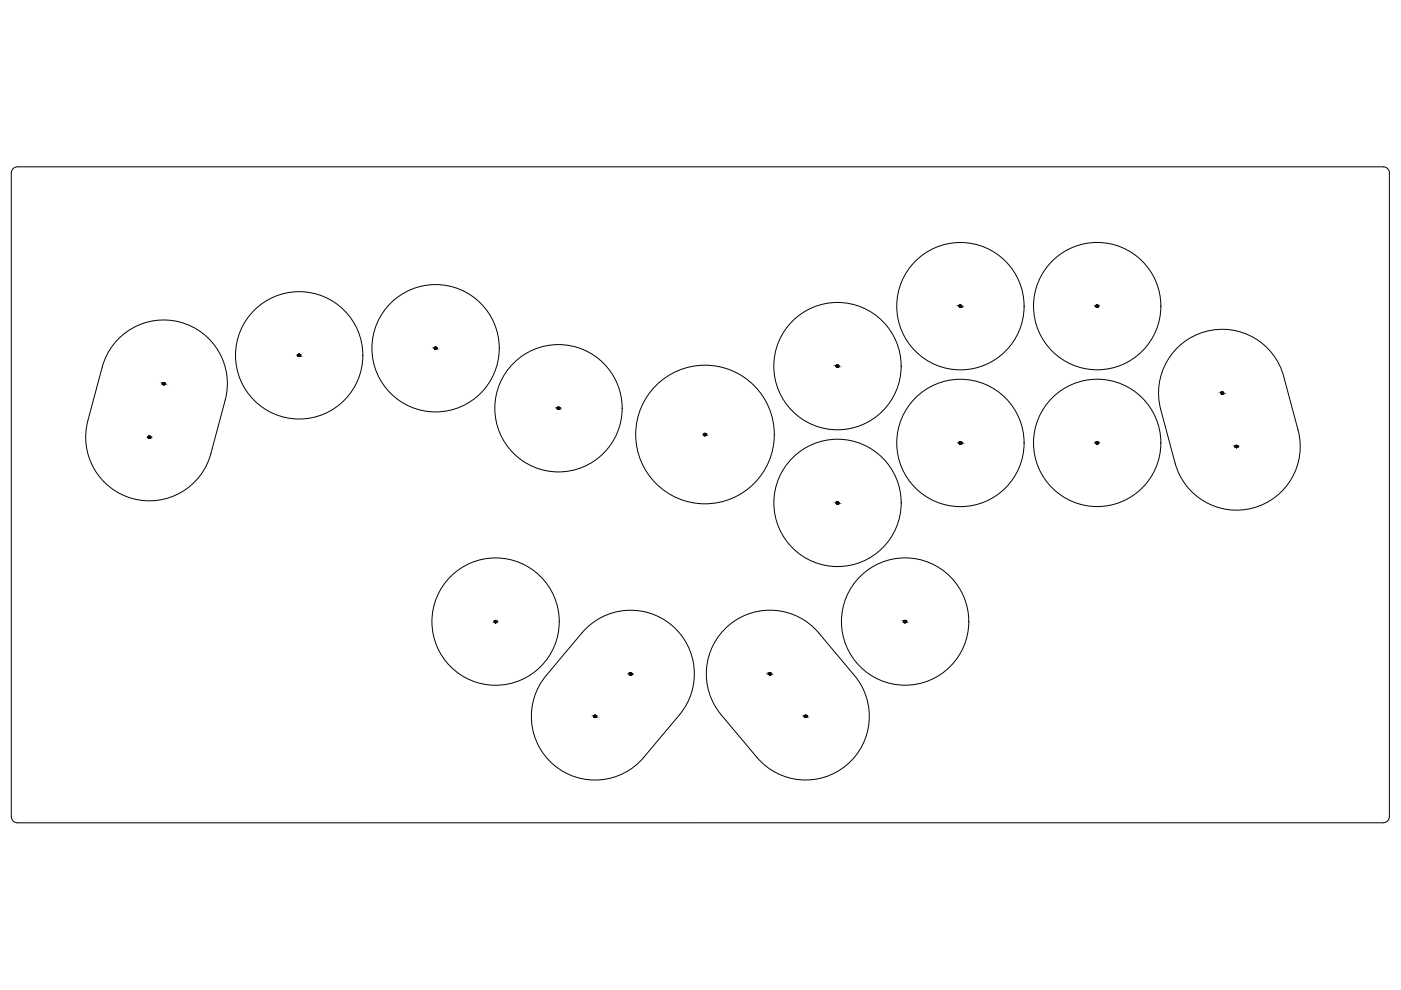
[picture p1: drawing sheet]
<svg xmlns="http://www.w3.org/2000/svg" width="297mm" height="210mm" viewBox="0 0 297 210" stroke-linecap="round" stroke-linejoin="round" font-family="sans-serif">
<!-- layer: 02___PRT_ALL_AXES -->
<g fill="none" stroke="#000" stroke-width=".21">
<path d="M2.9 35.6l.8-.2h289.6a1.3 1.3 0 0 1 1.3 1.3v136.4a1.31 1.31 0 0 1-1.3 1.3h-289.6a1.31 1.31 0 0 1-1.3-1.2v-136.5l.1-.5zM249.5 73.8a13.5 13.5 0 0 1 22.7 6l3 11.4a13.5 13.5 0 0 1-9.5 16.5 13.5 13.5 0 0 1-16.6-9.5l-3-11.4a13.5 13.5 0 0 1 3.4-13zM18.6 89.2l3.1-11.4a13.5 13.5 0 0 1 16.5-9.5 13.5 13.5 0 0 1 9.5 16.5l-3 11.4M18.6 89.2a13.5 13.5 0 0 0 9.6 16.5 13.5 13.5 0 0 0 16.5-9.5M123.4 134.2l-7.6 9a13.5 13.5 0 0 0 1.7 19 13.5 13.5 0 0 0 19-1.6l7.5-9M123.4 134.2a13.5 13.5 0 0 1 19-1.7 13.5 13.5 0 0 1 1.7 19.1M153.5 133.5a13.5 13.5 0 0 1 20.1 .7l7.5 9a13.5 13.5 0 0 1-1.6 19 13.5 13.5 0 0 1-19-1.6l-7.6-9a13.5 13.5 0 0 1 .6-18.1z"/>
<circle cx="63.4" cy="75.3" r="13.5"/>
<circle cx="92.4" cy="73.8" r="13.5"/>
<circle cx="177.6" cy="77.6" r="13.5"/>
<circle cx="203.6" cy="64.9" r="13.5"/>
<circle cx="232.6" cy="64.9" r="13.5"/>
<circle cx="118.4" cy="86.6" r="13.5"/>
<circle cx="149.5" cy="92.1" r="14.7"/>
<circle cx="203.6" cy="93.9" r="13.5"/>
<circle cx="232.6" cy="93.9" r="13.5"/>
<circle cx="177.6" cy="106.6" r="13.5"/>
<circle cx="105.1" cy="131.8" r="13.5"/>
<circle cx="191.9" cy="131.8" r="13.5"/>
</g>
<!-- layer: 0 -->
<g fill="#000" stroke="#000" stroke-width=".21">
<path d="M63.4 75.1h.1zM63.4 75.6h.1zM92.3 73.6h.1zM92.3 74.1h.1zM177.5 77.4h.1zM177.5 77.9h.1zM203.5 64.7h.2zM203.5 65.2h.2zM232.5 64.7h.2zM232.5 65.2h.2zM31.6 92.4h.1zM31.6 92.9h.1z"/>
<path d="M34.6 81.1h.2zM34.6 81.6h.2zM118.3 86.3h.2zM118.3 86.8h.2zM149.4 91.9h.1zM149.4 92.4h.1zM203.6 93.7h.1zM203.6 94.2h.1zM232.6 93.7h.1zM232.6 94.2h.1zM259.1 83.1h.1zM259.1 83.6h.1z"/>
<path d="M262.1 94.4h.1zM262.1 94.9h.1zM177.5 106.4h.1zM177.5 106.9h.1zM105 131.6h.1zM105 132h.1zM191.8 131.5h.2zM191.8 132h.2zM126.1 151.7h.1zM126.1 152.1h.1zM133.6 142.6h.2zM133.6 143.1h.2z"/>
<path d="M163.2 142.6h.1zM163.2 143.1h.1zM170.7 151.6h.2zM170.7 152.1h.2z"/>
<path d="M63.4 75.1h.1zM63.3 75.1h.2z"/>
<path d="M63.3 75.1h.3zM63.3 75.1h.3z"/>
<path d="M63.3 75.6h.2zM63.3 75.6h.2z"/>
<path d="M63.3 75.1l.3 .1zM63.3 75.1l.3 .1z"/>
<path d="M63.3 75.5h.3zM63.3 75.5l.2 .1z"/>
<path d="M63.2 75.2h.4zM63.2 75.2h.4z"/>
<path d="M63.2 75.5h.4zM63.2 75.5h.4z"/>
<path d="M63.2 75.2l.5 .1zM63.2 75.2l.5 .1z"/>
<path d="M63.2 75.5h.4zM63.2 75.5h.4z"/>
<path d="M63.2 75.3h.5zM63.2 75.3h.5z"/>
<path d="M63.2 75.4h.5zM63.2 75.4l.4 .1z"/>
<path d="M63.2 75.3h.5zM63.2 75.3h.5z"/>
<path d="M63.2 75.3l.5 .1zM63.2 75.3l.5 .1z"/>
<path d="M63.2 75.4h.5zM63.2 75.4h.5z"/>
<path d="M92.3 73.6h.2zM92.2 73.6h.3z"/>
<path d="M92.2 73.6h.3zM92.2 73.6h.3z"/>
<path d="M92.2 74.1h.3zM92.2 74.1h.2z"/>
<path d="M92.2 73.6l.3 .1zM92.2 73.6l.3 .1z"/>
<path d="M92.2 74h.3zM92.2 74l.3 .1z"/>
<path d="M92.2 73.7h.4zM92.2 73.7h.4z"/>
<path d="M92.2 74h.3zM92.2 74h.3z"/>
<path d="M92.1 73.7h.5zM92.1 73.7h.5z"/>
<path d="M92.1 74h.5zM92.1 74h.4z"/>
<path d="M92.1 73.7l.5 .1zM92.1 73.7l.5 .1z"/>
<path d="M92.1 73.9h.5zM92.1 73.9l.5 .1z"/>
<path d="M92.1 73.8h.5zM92.1 73.8h.5z"/>
<path d="M92.1 73.9h.5zM92.1 73.9h.5z"/>
<path d="M92.1 73.8h.5zM92.1 73.8l.5 .1z"/>
<path d="M177.5 77.4h.2zM177.5 77.4h.2z"/>
<path d="M177.5 77.4h.2zM177.4 77.4h.3z"/>
<path d="M177.5 77.9h.2zM177.5 77.9h.1z"/>
<path d="M177.4 77.4l.3 .1zM177.4 77.5h.3z"/>
<path d="M177.4 77.8h.3zM177.4 77.8l.3 .1z"/>
<path d="M177.4 77.5h.4zM177.4 77.5h.4z"/>
<path d="M177.4 77.8h.3zM177.4 77.8h.3z"/>
<path d="M177.3 77.5h.5zM177.3 77.5h.5z"/>
<path d="M177.3 77.8h.5zM177.3 77.8h.4z"/>
<path d="M177.3 77.5l.5 .1zM177.3 77.5l.5 .1z"/>
<path d="M177.3 77.7h.5zM177.3 77.7l.5 .1z"/>
<path d="M177.3 77.6h.5zM177.3 77.6h.5z"/>
<path d="M177.3 77.7h.5zM177.3 77.7h.5z"/>
<path d="M177.3 77.6h.5zM177.3 77.6l.5 .1z"/>
<path d="M203.5 64.7h.2zM203.5 64.7h.2z"/>
<path d="M203.5 64.7h.3zM203.5 64.7h.3z"/>
<path d="M203.5 65.1h.2zM203.5 65.1l.2 .1z"/>
<path d="M203.5 64.7l.3 .1zM203.5 64.7l.3 .1z"/>
<path d="M203.5 65.1h.3zM203.5 65.1h.2z"/>
<path d="M203.4 64.8h.4zM203.4 64.8h.4z"/>
<path d="M203.4 65.1h.4zM203.4 65.1h.4z"/>
<path d="M203.4 64.8h.5zM203.4 64.8h.5z"/>
<path d="M203.4 65h.4zM203.4 65l.4 .1z"/>
<path d="M203.4 64.8l.5 .1zM203.4 64.8l.5 .1z"/>
<path d="M203.4 65h.5zM203.4 65h.4z"/>
<path d="M203.4 64.9h.5zM203.4 64.9h.5z"/>
<path d="M203.4 64.9l.5 .1zM203.4 64.9l.5 .1z"/>
<path d="M203.4 65h.5zM203.4 65h.5z"/>
<path d="M232.5 64.7h.2zM232.5 64.7h.2z"/>
<path d="M232.5 64.7h.3zM232.5 64.7h.3z"/>
<path d="M232.5 65.1h.2zM232.5 65.1l.2 .1z"/>
<path d="M232.5 64.7h.3zM232.5 64.7h.3z"/>
<path d="M232.5 65.1h.3zM232.5 65.1h.2z"/>
<path d="M232.4 64.7l.4 .1zM232.4 64.7l.4 .1z"/>
<path d="M232.4 65.1h.4zM232.4 65.1h.4z"/>
<path d="M232.4 64.8h.5zM232.4 64.8h.5z"/>
<path d="M232.4 65h.4zM232.4 65l.4 .1z"/>
<path d="M232.4 64.8l.5 .1zM232.4 64.8l.5 .1z"/>
<path d="M232.4 65h.5zM232.4 65h.4z"/>
<path d="M232.4 64.9h.5zM232.4 64.9h.5z"/>
<path d="M232.4 64.9l.5 .1zM232.4 64.9l.5 .1z"/>
<path d="M232.4 65h.5zM232.4 65h.5z"/>
<path d="M31.6 92.4l.2 .1zM31.5 92.5h.3z"/>
<path d="M31.5 92.5h.3zM31.5 92.5h.3z"/>
<path d="M31.5 92.9h.3zM31.5 92.9h.2z"/>
<path d="M31.5 92.5h.3zM31.5 92.5h.3z"/>
<path d="M31.5 92.9h.3zM31.5 92.9h.3z"/>
<path d="M31.5 92.5l.4 .1zM31.5 92.5l.4 .1z"/>
<path d="M31.5 92.9h.3zM31.5 92.9h.3z"/>
<path d="M31.5 92.6h.4zM31.5 92.6h.4z"/>
<path d="M31.5 92.8h.4zM31.5 92.8l.3 .1z"/>
<path d="M31.4 92.6l.5 .1zM31.4 92.6l.5 .1z"/>
<path d="M31.4 92.8h.5zM31.4 92.8h.5z"/>
<path d="M31.4 92.7h.5zM31.4 92.7h.5z"/>
<path d="M31.4 92.7h.5zM31.4 92.7l.5 .1z"/>
<path d="M31.4 92.7h.5zM31.4 92.7h.5z"/>
<path d="M34.6 81.1h.2zM34.6 81.1h.2z"/>
<path d="M34.6 81.1h.3zM34.6 81.1h.3z"/>
<path d="M34.6 81.6h.2zM34.6 81.6h.2z"/>
<path d="M34.6 81.1l.3 .1zM34.6 81.1l.3 .1z"/>
<path d="M34.6 81.5h.3zM34.6 81.5l.2 .1z"/>
<path d="M34.5 81.2h.4zM34.5 81.2h.4z"/>
<path d="M34.5 81.5h.4zM34.5 81.5h.4z"/>
<path d="M34.5 81.2l.4 .1zM34.5 81.2l.4 .1z"/>
<path d="M34.5 81.5h.4zM34.5 81.5h.4z"/>
<path d="M34.5 81.3h.4zM34.5 81.3h.4z"/>
<path d="M34.5 81.4h.4zM34.5 81.4l.4 .1z"/>
<path d="M34.5 81.3h.5zM34.5 81.3h.5z"/>
<path d="M34.5 81.4h.4zM34.5 81.4h.4z"/>
<path d="M34.5 81.3h.5zM34.5 81.3l.4 .1z"/>
<path d="M118.3 86.3h.2zM118.3 86.3h.2z"/>
<path d="M118.3 86.3l.3 .1zM118.3 86.4h.3z"/>
<path d="M118.3 86.8h.2zM118.3 86.8h.2z"/>
<path d="M118.3 86.4h.3zM118.3 86.4h.3z"/>
<path d="M118.3 86.8h.3zM118.3 86.8h.2z"/>
<path d="M118.2 86.4h.4zM118.2 86.4h.4z"/>
<path d="M118.2 86.7h.4zM118.2 86.7l.4 .1z"/>
<path d="M118.2 86.4l.4 .1zM118.2 86.4l.4 .1z"/>
<path d="M118.2 86.7h.4zM118.2 86.7h.4z"/>
<path d="M118.2 86.5h.4zM118.2 86.5h.4z"/>
<path d="M118.2 86.6h.4zM118.2 86.6l.4 .1z"/>
<path d="M118.2 86.5l.5 .1zM118.2 86.5l.5 .1z"/>
<path d="M118.2 86.6h.4zM118.2 86.6h.4z"/>
<path d="M118.2 86.6h.5zM118.2 86.6h.4z"/>
<path d="M149.4 91.9h.2zM149.4 91.9h.2z"/>
<path d="M149.4 91.9h.2zM149.3 91.9h.3z"/>
<path d="M149.4 92.4h.2zM149.4 92.4h.1z"/>
<path d="M149.3 91.9l.3 .1zM149.3 92h.3z"/>
<path d="M149.3 92.3h.3zM149.3 92.3l.3 .1z"/>
<path d="M149.3 92h.4zM149.3 92h.4z"/>
<path d="M149.3 92.3h.3zM149.3 92.3h.3z"/>
<path d="M149.3 92h.4zM149.3 92h.4z"/>
<path d="M149.3 92.3h.4zM149.3 92.3h.3z"/>
<path d="M149.2 92l.5 .1zM149.2 92l.5 .1z"/>
<path d="M149.2 92.2h.5zM149.2 92.2l.5 .1z"/>
<path d="M149.2 92.1h.5zM149.2 92.1h.5z"/>
<path d="M149.2 92.1l.5 .1zM149.2 92.1l.5 .1z"/>
<path d="M149.2 92.2h.5zM149.2 92.2h.5z"/>
<path d="M203.6 93.7h.1zM203.5 93.7h.2z"/>
<path d="M203.5 93.7h.3zM203.5 93.7h.3z"/>
<path d="M203.5 94.1h.2zM203.5 94.1l.2 .1z"/>
<path d="M203.5 93.7l.3 .1zM203.5 93.7l.3 .1z"/>
<path d="M203.5 94.1h.3zM203.5 94.1h.2z"/>
<path d="M203.4 93.8h.4zM203.4 93.8h.4z"/>
<path d="M203.4 94.1h.4zM203.4 94.1h.4z"/>
<path d="M203.4 93.8h.5zM203.4 93.8h.5z"/>
<path d="M203.4 94h.4zM203.4 94l.4 .1z"/>
<path d="M203.4 93.8l.5 .1zM203.4 93.8l.5 .1z"/>
<path d="M203.4 94h.5zM203.4 94h.4z"/>
<path d="M203.4 93.9h.5zM203.4 93.9h.5z"/>
<path d="M203.4 93.9l.5 .1zM203.4 93.9l.5 .1z"/>
<path d="M203.4 94h.5zM203.4 94h.5z"/>
<path d="M232.6 93.7h.1zM232.5 93.7h.2z"/>
<path d="M232.5 93.7h.3zM232.5 93.7h.3z"/>
<path d="M232.5 94.1h.2zM232.5 94.1l.2 .1z"/>
<path d="M232.5 93.7h.3zM232.5 93.7h.3z"/>
<path d="M232.5 94.1h.3zM232.5 94.1h.2z"/>
<path d="M232.4 93.7l.4 .1zM232.4 93.7l.4 .1z"/>
<path d="M232.4 94.1h.4zM232.4 94.1h.4z"/>
<path d="M232.4 93.8h.5zM232.4 93.8h.5z"/>
<path d="M232.4 94h.4zM232.4 94l.4 .1z"/>
<path d="M232.4 93.8l.5 .1zM232.4 93.8l.5 .1z"/>
<path d="M232.4 94h.5zM232.4 94h.4z"/>
<path d="M232.4 93.9h.5zM232.4 93.9h.5z"/>
<path d="M232.4 93.9l.5 .1zM232.4 93.9l.5 .1z"/>
<path d="M232.4 94h.5zM232.4 94h.5z"/>
<path d="M259.1 83.1h.1zM259 83.1h.2z"/>
<path d="M259 83.1h.3zM259 83.1h.3z"/>
<path d="M259 83.5h.2zM259 83.5l.2 .1z"/>
<path d="M259 83.1l.3 .1zM258.9 83.2h.4z"/>
<path d="M259 83.5h.3zM259 83.5h.2z"/>
<path d="M258.9 83.2h.4zM258.9 83.2h.4z"/>
<path d="M258.9 83.5h.4zM258.9 83.5h.4z"/>
<path d="M258.9 83.2h.5zM258.9 83.2h.5z"/>
<path d="M258.9 83.5h.4zM258.9 83.5h.4z"/>
<path d="M258.9 83.2l.5 .1zM258.9 83.2l.5 .1z"/>
<path d="M258.9 83.4h.5zM258.9 83.4l.4 .1z"/>
<path d="M258.9 83.3h.5zM258.9 83.3h.5z"/>
<path d="M258.9 83.3l.5 .1zM258.9 83.3l.5 .1z"/>
<path d="M258.9 83.4h.5zM258.9 83.4h.5z"/>
<path d="M262.1 94.4h.2zM262.1 94.4h.2z"/>
<path d="M262.1 94.4l.2 .1zM262 94.5h.3z"/>
<path d="M262.1 94.9h.2zM262.1 94.9h.1z"/>
<path d="M262 94.5h.4zM262 94.5h.4z"/>
<path d="M262 94.9h.3zM262 94.9h.3z"/>
<path d="M262 94.5h.4zM262 94.5h.4z"/>
<path d="M262 94.8h.4zM262 94.8l.3 .1z"/>
<path d="M262 94.5l.4 .1zM262 94.5l.4 .1z"/>
<path d="M262 94.8h.4zM262 94.8h.4z"/>
<path d="M261.9 94.6h.5zM261.9 94.6h.5z"/>
<path d="M261.9 94.8h.5zM261.9 94.8h.5z"/>
<path d="M261.9 94.6l.5 .1zM261.9 94.6l.5 .1z"/>
<path d="M261.9 94.7h.5zM261.9 94.7h.5z"/>
<path d="M261.9 94.7h.5zM261.9 94.7l.5 .1z"/>
<path d="M177.5 106.4h.2zM177.5 106.4h.2z"/>
<path d="M177.5 106.4h.2zM177.5 106.4h.2z"/>
<path d="M177.5 106.9h.2zM177.5 106.9h.1z"/>
<path d="M177.4 106.4l.3 .1zM177.4 106.5h.3z"/>
<path d="M177.4 106.8h.3zM177.4 106.8l.3 .1z"/>
<path d="M177.4 106.5h.4zM177.4 106.5h.4z"/>
<path d="M177.4 106.8h.3zM177.4 106.8h.3z"/>
<path d="M177.4 106.5h.4zM177.4 106.5h.4z"/>
<path d="M177.4 106.8h.4zM177.4 106.8h.3z"/>
<path d="M177.3 106.5l.5 .1zM177.3 106.5l.5 .1z"/>
<path d="M177.3 106.7h.5zM177.3 106.7l.5 .1z"/>
<path d="M177.3 106.6h.5zM177.3 106.6h.5z"/>
<path d="M177.3 106.7h.5zM177.3 106.7h.5z"/>
<path d="M177.3 106.6h.5zM177.3 106.6l.5 .1z"/>
<path d="M105 131.6h.2zM105 131.6h.2z"/>
<path d="M105 131.6h.2zM104.9 131.6h.3z"/>
<path d="M105 132h.2zM105 132h.1z"/>
<path d="M104.9 131.6h.4zM104.9 131.6h.4z"/>
<path d="M104.9 132h.3zM104.9 132h.3z"/>
<path d="M104.9 131.6l.4 .1zM104.9 131.6l.4 .1z"/>
<path d="M104.9 132h.4zM104.9 132h.3z"/>
<path d="M104.9 131.7h.4zM104.9 131.7h.4z"/>
<path d="M104.9 131.9h.4zM104.9 131.9l.4 .1z"/>
<path d="M104.8 131.7l.5 .1zM104.8 131.7l.5 .1z"/>
<path d="M104.8 131.9h.5zM104.8 131.9h.5z"/>
<path d="M104.8 131.8h.5zM104.8 131.8h.5z"/>
<path d="M104.8 131.8h.5zM104.8 131.8h.5z"/>
<path d="M104.8 131.8h.5zM104.8 131.8l.5 .1z"/>
<path d="M191.8 131.5l.2 .1zM191.8 131.6h.2z"/>
<path d="M191.8 131.6h.2zM191.7 131.6h.3z"/>
<path d="M191.8 132h.2zM191.8 132h.2z"/>
<path d="M191.7 131.6h.4zM191.7 131.6h.4z"/>
<path d="M191.7 132h.3zM191.7 132h.3z"/>
<path d="M191.7 131.6l.4 .1zM191.7 131.6l.4 .1z"/>
<path d="M191.7 132h.4zM191.7 132h.3z"/>
<path d="M191.7 131.7h.4zM191.7 131.7h.4z"/>
<path d="M191.7 131.9h.4zM191.7 131.9l.4 .1z"/>
<path d="M191.7 131.7h.4zM191.7 131.7h.4z"/>
<path d="M191.7 131.9h.4zM191.7 131.9h.4z"/>
<path d="M191.6 131.7l.5 .1zM191.6 131.7l.5 .1z"/>
<path d="M191.6 131.8h.5zM191.6 131.8h.5z"/>
<path d="M191.6 131.8h.5zM191.6 131.8l.5 .1z"/>
<path d="M126.1 151.7h.2zM126 151.7h.3z"/>
<path d="M126 151.7h.3zM126 151.7h.3z"/>
<path d="M126 152.1h.3zM126 152.1h.2z"/>
<path d="M126 151.7h.3zM126 151.7h.3z"/>
<path d="M126 152.1h.3zM126 152.1h.3z"/>
<path d="M126 151.7l.4 .1zM126 151.7l.4 .1z"/>
<path d="M126 152.1h.3zM126 152.1h.3z"/>
<path d="M125.9 151.8h.5zM125.9 151.8h.5z"/>
<path d="M125.9 152h.5zM125.9 152l.4 .1z"/>
<path d="M125.9 151.8h.5zM125.9 151.8h.5z"/>
<path d="M125.9 152h.5zM125.9 152h.5z"/>
<path d="M125.9 151.8l.5 .1zM125.9 151.8l.5 .1z"/>
<path d="M125.9 151.9h.5zM125.9 151.9l.5 .1z"/>
<path d="M125.9 151.9h.5zM125.9 151.9h.5z"/>
<path d="M133.6 142.6l.2 .1zM133.6 142.7h.2z"/>
<path d="M133.6 142.7h.3zM133.6 142.7h.3z"/>
<path d="M133.6 143.1h.2zM133.6 143.1h.2z"/>
<path d="M133.6 142.7h.3zM133.6 142.7h.3z"/>
<path d="M133.6 143.1h.3zM133.6 143.1h.2z"/>
<path d="M133.5 142.7l.4 .1zM133.5 142.7l.4 .1z"/>
<path d="M133.5 143.1h.4zM133.5 143.1h.4z"/>
<path d="M133.5 142.8h.4zM133.5 142.8h.4z"/>
<path d="M133.5 143h.4zM133.5 143l.4 .1z"/>
<path d="M133.5 142.8h.5zM133.5 142.8h.5z"/>
<path d="M133.5 143h.4zM133.5 143h.4z"/>
<path d="M133.5 142.8l.5 .1zM133.5 142.8l.5 .1z"/>
<path d="M133.5 142.9h.5zM133.5 142.9h.5z"/>
<path d="M133.5 142.9h.5zM133.5 142.9l.4 .1z"/>
<path d="M163.2 142.6l.2 .1zM163.1 142.7h.3z"/>
<path d="M163.1 142.7h.3zM163.1 142.7h.3z"/>
<path d="M163.1 143.1h.3zM163.1 143.1h.2z"/>
<path d="M163.1 142.7h.3zM163.1 142.7h.3z"/>
<path d="M163.1 143.1h.3zM163.1 143.1h.3z"/>
<path d="M163.1 142.7l.4 .1zM163.1 142.7l.4 .1z"/>
<path d="M163.1 143h.3zM163.1 143l.3 .1z"/>
<path d="M163 142.8h.5zM163 142.8h.5z"/>
<path d="M163 143h.5zM163 143h.4z"/>
<path d="M163 142.8h.5zM163 142.8h.5z"/>
<path d="M163 143h.5zM163 143h.5z"/>
<path d="M163 142.8l.5 .1zM163 142.8l.5 .1z"/>
<path d="M163 142.9h.5zM163 142.9h.5z"/>
<path d="M163 142.9h.5zM163 142.9l.5 .1z"/>
<path d="M170.7 151.6l.2 .1zM170.7 151.7h.2z"/>
<path d="M170.7 151.7h.3zM170.7 151.7h.3z"/>
<path d="M170.7 152.1h.2zM170.7 152.1h.2z"/>
<path d="M170.7 151.7h.3zM170.7 151.7h.3z"/>
<path d="M170.7 152.1h.3zM170.7 152.1h.2z"/>
<path d="M170.6 151.7h.4zM170.6 151.7h.4z"/>
<path d="M170.6 152.1h.4zM170.6 152.1h.4z"/>
<path d="M170.6 151.7l.4 .1zM170.6 151.7l.4 .1z"/>
<path d="M170.6 152h.4zM170.6 152l.4 .1z"/>
<path d="M170.6 151.8h.4zM170.6 151.8h.4z"/>
<path d="M170.6 152h.4zM170.6 152h.4z"/>
<path d="M170.6 151.8l.5 .1zM170.6 151.8l.5 .1z"/>
<path d="M170.6 151.9h.4zM170.6 151.9l.4 .1z"/>
<path d="M170.6 151.9h.5zM170.6 151.9h.4z"/>
</g>
<g fill="none" stroke="#000" stroke-width=".21">
<circle cx="63.4" cy="75.3" r=".25"/>
<circle cx="92.4" cy="73.8" r=".25"/>
<circle cx="177.6" cy="77.6" r=".25"/>
<circle cx="203.6" cy="64.9" r=".25"/>
<circle cx="232.6" cy="64.9" r=".25"/>
<circle cx="31.7" cy="92.7" r=".25"/>
<circle cx="34.7" cy="81.3" r=".25"/>
<circle cx="118.4" cy="86.6" r=".25"/>
<circle cx="149.5" cy="92.1" r=".25"/>
<circle cx="203.6" cy="93.9" r=".25"/>
<circle cx="232.6" cy="93.9" r=".25"/>
<circle cx="259.1" cy="83.3" r=".25"/>
<circle cx="262.2" cy="94.7" r=".25"/>
<circle cx="177.6" cy="106.6" r=".25"/>
<circle cx="105.1" cy="131.8" r=".25"/>
<circle cx="191.9" cy="131.8" r=".25"/>
<circle cx="126.2" cy="151.9" r=".25"/>
<circle cx="133.7" cy="142.9" r=".25"/>
<circle cx="163.3" cy="142.9" r=".25"/>
<circle cx="170.8" cy="151.9" r=".25"/>
</g>
</svg>
